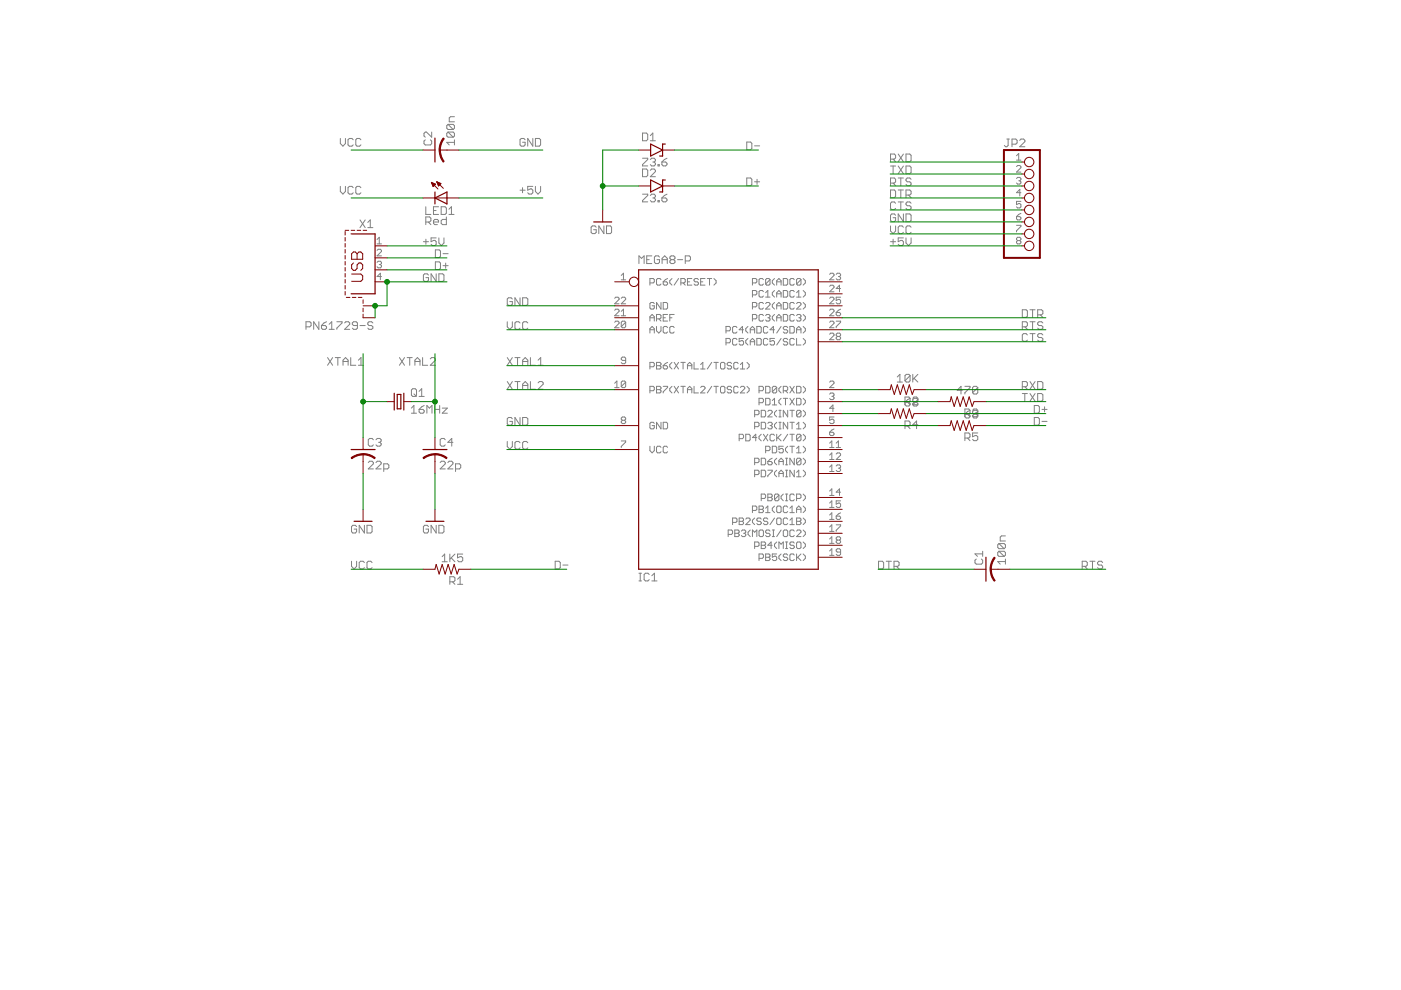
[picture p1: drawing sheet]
<svg xmlns="http://www.w3.org/2000/svg" width="297mm" height="210mm" viewBox="0 0 297 210" stroke-linecap="round" stroke-linejoin="round" font-family="sans-serif">
<g fill="none" stroke="#808080" stroke-width=".21">
<path d="M72.2 29.4v1l.5 .6 .5-.6v-1M72.2 39.5v1.1l.5 .5 .5-.5v-1.1M74.9 29.6l-.3-.2h-.5l-.3 .2v1.1l.3 .3h.5l.3-.3M74.9 39.8l-.3-.3h-.5l-.3 .3v1.1l.3 .2h.5l.3-.2M76.5 39.8l-.3-.3h-.5l-.3 .3v1.1l.3 .2h.5l.3-.2M76.5 29.6l-.3-.2h-.5l-.3 .2v1.1l.3 .3h.5l.3-.3M90.2 29.7l-.3 .2v.6l.3 .2h1l.3-.2v-.6l-.3-.2M91.5 28v1.1l-1.1-1.1h-.2l-.3 .3v.5l.3 .3M95 26.4h1.1l.3 .2v.6l-.3 .3M95 28h1.1l.3 .3v.5l-.3 .3M95 28l-.3 .3v.5l.3 .3h1.1M95 26.4l-.3 .2v.6l.3 .3h1.1"/>
<path d="M95 28l1.1 1.1M95 26.4l1.1 1.1M96.4 30.2h-1.7l.5 .5M96.4 29.7v1M96.4 24.7h-.9l-.3 .3v.8h1.2M110.8 39.8v1.1M111.3 29.6l-.2-.2h-.6l-.2 .2v1.1l.2 .3h.6l.2-.3v-.5h-.5M113 39.5h-1.1v.8l.5-.3h.3l.3 .3v.6l-.3 .2h-.5l-.3-.2M113 29.4v1.6l-1.1-1.6v1.6M113.5 29.4h.8l.3 .2v1.1l-.3 .3h-.8zM113.5 39.5v1.1l.6 .5 .5-.5v-1.1M136.2 33.5h1.1v.3l-1.1 1.1v.3h1.1"/>
<path d="M136.2 28.2h.9l.2 .3v1.1l-.2 .2h-.9zM136.2 35.8h.9l.2 .3v1.1l-.2 .3h-.9zM137.9 33.8l.3-.3h.5l.3 .3v.3l-.3 .3M137.9 36.1l.3-.3h.5l.3 .3v.3l-1.1 1.1h1.1M137.9 29.8h1.1M137.9 28.8l.5-.6v1.6M138.4 34.4h.3M138.7 34.4l.3 .2v.3l-.3 .3h-.5l-.3-.3M139.5 34.9h.3v.3h-.3zM140.3 34.4h.8l.3 .2v.3l-.3 .3h-.5l-.3-.3zM141.4 33.5l-.5 .3-.6 .6M158.3 30.1h.9l.2 .3v1.1l-.2 .2h-.9z"/>
<path d="M158.3 37.7h.9l.2 .3v1.1l-.2 .3h-.9zM160 30.9h1.1M160 38.5h1.1M160.5 38v1.1M188.8 35.2h1.1M188.8 38.8h.8l.3-.3v-.5l-.3-.3h-.8v1.7M188.8 33.7h.8l.3-.2v-.6l-.3-.2h-.8v1.6M189.4 35.2v1.6M189.4 33.7l.5 .6M189.4 38.8l.5 .6M190.4 37.7h1.1M190.4 32.7l1.1 1.6"/>
<path d="M190.4 35.2l1.1 1.6M191 37.7v1.7M191.5 32.7l-1.1 1.6M191.5 35.2l-1.1 1.6M192.1 35.2h.8l.3 .3v1.1l-.3 .2h-.8zM192.1 32.7h.8l.3 .2v1.1l-.3 .3h-.8zM193.2 38l-.3-.3h-.6l-.2 .3v.3l.2 .2h.6l.3 .3v.3l-.3 .3h-.6l-.2-.3M213.5 29.5h.5M213.7 29.5v1.3l-.2 .3h-.3l-.3-.3M214.6 30.6h.8l.2-.3v-.5l-.2-.3h-.8v1.6M215.5 33l.5-.4v1.4M215.5 34h1"/>
<path d="M215.5 35.3l.3-.2h.4l.3 .2v.3l-1 .9h1M215.5 37.8l.3-.2h.4l.3 .2-.3 .5M216 38.3h.2M216.2 29.8l.3-.3h.5l.3 .3v.2l-1.1 1.1h1.1M216.2 38.3l.3 .3-.3 .4h-.4l-.3-.2M76.3 46.6l1.1 1.7M77.4 46.6l-1.1 1.7M78 47.2l.5-.6v1.7M78 48.3h1.1M79.9 53.1l.3-.2h.4l.3 .2v.2l-1 1h1M79.9 51.7h1M79.9 50.8l.5-.5v1.4"/>
<path d="M79.9 55.6l.3-.2h.4l.3 .2-.3 .5M80.4 56.1h.2M80.6 56.1l.3 .2-.3 .5h-.4l-.3-.2M80.9 58.6h-1l.7-.7v1.4M89.8 51.2h1M90.3 43.8v1.7h1.1M90.3 47.1h.8l.3-.3v-.5l-.3-.3h-.8v1.6M90.3 50.7v1.1M90.8 47.1l.6 .5M90.8 58.3l-.2-.2h-.6l-.2 .2v1.1l.2 .3h.6l.2-.3v-.5h-.5M91.9 47.1h1.1v-.3l-.3-.3h-.5l-.3 .3v.5l.3 .3h.5M91.9 44.6h.6"/>
<path d="M92.3 53h.8l.3 .2v1.1l-.3 .3h-.8zM92.3 55.5h.8l.3 .3v1.1l-.3 .2h-.8zM92.5 50.4h-1.1v.8l.5-.2h.3l.3 .2v.6l-.3 .3h-.5l-.3-.3M92.5 58.1v1.6l-1.1-1.6v1.6M93 43.8h-1.1v1.7h1.1M93 50.4v1.1l.6 .6 .5-.6v-1.1M93 58.1h.9l.2 .2v1.1l-.2 .3h-.9zM93.5 43.8h.9l.2 .3v1.1l-.2 .3h-.9zM93.9 53.8h1.1M93.9 56.3h1.1M94.5 55.8v1.1M94.6 46v1.6h-.8l-.3-.3v-.5l.3-.3h.8"/>
<path d="M95.2 45.5h1.1M95.2 44.4l.5-.6v1.7M110.3 40.3h1M126.4 48.2l-.3-.3h-.5l-.3 .3v1.1l.3 .2h.5l.3-.2v-.6h-.5M128 47.9v1.6l-1-1.6v1.6M128.6 47.9h.8l.3 .3v1.1l-.3 .2h-.8zM131.7 58.4l.5-.5v1.4M131.7 59.3h1M135.5 55.9v-1.6l.5 .5 .6-.5v1.6M136.2 41.2h1.1v.2l-1.1 1.1v.3h1.1M137.1 55.1h.5M137.8 60h.7l.2-.2v-.5l-.2-.2h-.7v1.4"/>
<path d="M137.9 41.4l.3-.2h.5l.3 .2v.3l-.3 .3M138.2 54.3h-1.1v1.6h1.1M138.4 42h.3M138.7 42l.3 .2v.3l-.3 .3h-.5l-.3-.3M139.5 42.5h.3v.3h-.3zM139.8 54.5l-.2-.2h-.6l-.3 .2v1.1l.3 .3h.6l.2-.3v-.5h-.5M140.1 59.3l-.2-.2h-.5l-.2 .2v.9l.2 .3h.5l.2-.3M140.3 42h.8l.3 .2v.3l-.3 .3h-.5l-.3-.3zM140.4 55.1h1.1M140.4 55.9v-1.1l.5-.5 .6 .5v1.1M140.6 59.8h.7l.2 .4-.2 .3h-.5l-.2-.3zM141.4 41.2l-.5 .2-.6 .6"/>
<path d="M141.5 59.1l-.9 .7M142.3 55.1l-.3-.3v-.3l.3-.2h.5l.3 .2v.3l-.3 .3M142.3 55.1l-.3 .2v.3l.3 .3h.5l.3-.3v-.3l-.3-.2M142.3 55.1h.5M142.5 59.1l-.5 .4v.5l.5 .5M143.7 55.1h1M143.9 59.1l-1 1.4M144.4 60h.7l.2-.2v-.5l-.2-.2h-.7v1.4M144.8 60l.5 .5M145.3 55.3h.8l.3-.2v-.6l-.3-.2h-.8v1.6M145.8 59.8h.4M146.7 59.1h-.9v1.4h.9"/>
<path d="M148.1 59.3l-.3-.2h-.4l-.2 .4 .2 .3h.4l.3 .4-.3 .3h-.4l-.2-.3M148.5 59.8h.5M149.5 59.1h-1v1.4h1M150 59.1h.9M150.4 59.1v1.4M151.4 59.1l.4 .4v.5l-.4 .5M159.5 60h.7l.3-.2v-.5l-.3-.2h-.7v1.4M161.9 59.3l-.3-.2h-.4l-.3 .2v.9l.3 .3h.4l.3-.3M163.3 59.3l-.3-.2h-.4l-.3 .2v.9M163.3 59.3v.9l-.3 .3h-.4l-.3-.3M163.3 59.3l-1 .9M164.2 59.1l-.5 .4v.5l.5 .5"/>
<path d="M164.7 59.8h.9M166.1 59.1h.7l.2 .2v.9l-.2 .3h-.7zM168.4 59.3l-.2-.2h-.5l-.2 .2v.9l.2 .3h.5l.2-.3M169.8 59.3l-.2-.2h-.5l-.2 .2v.9M169.8 59.3v.9l-.2 .3h-.5l-.2-.3M169.8 59.3l-.9 .9M170.3 59.1l.5 .4v.5l-.5 .5M175.9 58.2l.2-.3h.5l.2 .3v.2l-.9 .9h.9M177.3 58.2l.2-.3h.5l.2 .3-.2 .4M177.8 58.6h.2M178 58.6l.2 .3-.2 .4h-.5l-.2-.2M188.8 51.2h1.1"/>
<path d="M188.8 40.3h.8l.3 .3v1l-.3 .3h-.8zM188.8 47.9v1.1l.6 .5 .5-.5v-1.1M189.4 50.7v1.1M189.9 45.6l-.3-.2h-.5l-.3 .2v1.1l.3 .3h.5l.3-.3v-.5h-.5M189.9 43.1l-.3-.3h-.5l-.3 .3v1.1l.3 .2h.5l.3-.2M190.4 42.8h1.1M190.4 40.3h1.1M191 40.3v1.6M191 42.8v1.6M191.5 48.2l-.2-.3h-.6l-.3 .3v1.1l.3 .2h.6l.2-.2M191.5 50.4h-1.1v.8l.6-.2h.3l.2 .2v.6l-.2 .3h-.6l-.3-.3M191.5 45.4v1.6l-1.1-1.6v1.6"/>
<path d="M192.1 41.4h.8l.3-.3v-.5l-.3-.3h-.8v1.6M192.1 45.4h.8l.3 .2v1.1l-.3 .3h-.8zM192.1 50.4v1.1l.5 .6 .6-.6v-1.1M192.6 41.4l.6 .5M193.2 48.2l-.3-.3h-.6l-.2 .3v1.1l.2 .2h.6l.3-.2M193.2 43.1l-.3-.3h-.6l-.2 .3v.2l.2 .3h.6l.3 .3v.3l-.3 .2h-.6l-.2-.2M215.5 45.9h.7l.3 .5-.3 .2h-.4l-.3-.2zM215.5 47.8h1v.2l-1 .9v.3M215.8 51l-.3 .2 .3 .5h.4l.3-.2-.3-.5M215.8 51l-.3-.2 .3-.5h.4l.3 .2-.3 .5M215.8 51h.4M216.5 42.7h-1v.7l.7-.2 .3 .2v.5l-.3 .2h-.4l-.3-.2"/>
<path d="M216.5 40.9h-1l.7-.7v1.4M216.5 45.2l-1 .7M64.9 69.3h.8l.3-.3v-.5l-.3-.3h-.8v1.6M67.6 68.2v1.6l-1.1-1.6v1.6M68.2 69h.8l.2 .3v.3l-.2 .2h-.6l-.2-.2zM69.2 68.2l-.5 .3-.5 .5M69.4 75.8l1.1 1.6M69.8 69.8h1.1M69.8 68.7l.5-.5v1.6M70.5 75.8l-1.1 1.6M71.1 75.8h1.1M71.4 68.2h1.1v.3l-1.1 1.1v.2"/>
<path d="M71.6 75.8v1.6M72.7 77.4v-1l.6-.6 .5 .6v1M72.7 76.6h1.1M73.1 68.5l.2-.3h.6l.2 .3v.2l-1 1.1h1M74.4 75.8v1.6h1M75.8 69h-.8l-.3-.3v-.2l.3-.3h.5l.3 .3v1.1l-.3 .2h-.5l-.3-.2M76 77.4h1.1M76 76.4l.5-.6v1.6M76.3 69h1.1M79.1 68.5l-.3-.3h-.6l-.2 .3v.2l.2 .3h.6l.3 .3v.3l-.3 .2h-.6l-.2-.2M84.7 75.8l1.1 1.6M85.8 75.8l-1.1 1.6"/>
<path d="M86.3 75.8h1.1M86.9 75.8v1.6M88 77.4v-1l.5-.6 .5 .6v1M88 76.6h1M89.6 75.8v1.6h1.1M91.2 76.1l.3-.3h.6l.2 .3v.3l-1.1 1h1.1M107.5 68.2v1.1l.6 .5 .5-.5v-1.1M107.5 75.8l1.1 1.6M108.6 63.4l-.2-.3h-.6l-.3 .3v1.1l.3 .2h.6l.2-.2v-.6h-.5M108.6 75.8l-1.1 1.6M109.2 75.8h1.1M109.7 75.8v1.6"/>
<path d="M110.3 68.5l-.3-.3h-.5l-.3 .3v1.1l.3 .2h.5l.3-.2M110.3 63.1v1.6l-1.1-1.6v1.6M110.8 63.1h.8l.3 .3v1.1l-.3 .2h-.8zM110.8 77.4v-1l.6-.6 .5 .6v1M110.8 76.6h1.1M111.9 68.5l-.3-.3h-.5l-.3 .3v1.1l.3 .2h.5l.3-.2M112.5 75.8v1.6h1M114.1 77.4h1.1M114.1 76.4l.5-.6v1.6M130.3 63.2l.3-.2h.4l.3 .2v.3l-1 .9h1M130.3 65.8l.3-.2h.4l.3 .2v.2l-1 1h1M130.3 68.3l.3-.2h.4l.3 .2v.3l-1 .9h1"/>
<path d="M131.7 63.2l.3-.2h.4l.3 .2v.3l-1 .9h1M131.7 67h1M131.7 66l.5-.4v1.4M132.7 68.3l-.3-.2h-.4l-.3 .2v1M132.7 76.4h-.7l-.3-.2 .3-.5h.4l.3 .2v1l-.3 .2h-.4l-.3-.2M132.7 68.3v1l-.3 .2h-.4l-.3-.2M132.7 68.3l-1 1M137.8 68.1v-1l.5-.4 .4 .4v1M137.8 70.6v-.9l.5-.5 .4 .5v.9M137.8 77.8h.7l.2-.3v-.4l-.2-.3h-.7v1.4M137.8 67.4h.9M137.8 69.9h.9"/>
<path d="M138.7 64.4l-.2-.3h-.5l-.2 .3v.9l.2 .2h.5l.2-.2v-.5h-.4M139.2 67.6h.7l.2-.2v-.5l-.2-.2h-.7v1.4M139.2 69.2v.9l.5 .5 .4-.5v-.9M139.2 76.8h.7l.2 .3-.2 .4 .2 .5-.2 .2h-.7zM139.2 77.5h.7M139.7 67.6l.4 .5M140.1 64.1v1.4l-.9-1.4v1.4M140.6 64.1h.7l.2 .3v.9l-.2 .2h-.7zM140.6 77.5h.7l.2 .5-.2 .2h-.5l-.2-.2zM140.6 67.4h.5M141.5 66.7h-.9v1.4h.9M141.5 69.4l-.2-.2h-.5l-.2 .2v1l.2 .2h.5l.2-.2"/>
<path d="M141.5 76.8l-.9 .7M142 67.4h.5M142.5 76.8l-.5 .5v.5l.5 .4M142.9 66.7h-.9v1.4M142.9 69.4l-.2-.2h-.5l-.2 .2v1l.2 .2h.5l.2-.2M142.9 76.8l1 1.4M143.9 76.8l-1 1.4M144.4 76.8h.9M144.8 76.8v1.4M145.8 78.2v-.9l.4-.5 .5 .5v.9M145.8 77.5h.9M147.2 76.8v1.4h.9"/>
<path d="M148.5 78.2h1M148.5 77.3l.5-.5v1.4M150.9 76.8l-.9 1.4M151.4 76.8h.9M151.8 76.8v1.4M153 76.8h.5l.2 .3v.9l-.2 .2h-.5l-.2-.2v-.9zM153.9 70.1h.7l.3-.2v-.5l-.3-.2h-.7v1.4M153.9 72.7h.7l.3-.2v-.5l-.3-.2h-.7v1.4M155.1 77.1l-.2-.3h-.5l-.2 .5 .2 .2h.5l.2 .5-.2 .2h-.5l-.2-.2M156.3 69.4l-.3-.2h-.4l-.3 .2v1l.3 .2h.4l.3-.2M156.3 72l-.3-.2h-.4l-.3 .2v.9l.3 .3h.4l.3-.3M156.5 77.1l-.2-.3h-.5l-.2 .3v.9l.2 .2h.5l.2-.2"/>
<path d="M157 78.2h.9M157 77.3l.4-.5v1.4M157.6 69.9h-.9l.7-.7v1.4M157.6 71.8h-.9v.7l.5-.3 .4 .3v.4l-.2 .3h-.4l-.3-.3M158.4 76.8l.4 .5v.5l-.4 .4M158.6 71.8l-.5 .4v.5l.5 .5M158.6 69.2l-.5 .5v.4l.5 .5M159.1 73.2v-1l.4-.4 .5 .4v1M159.1 69.9h.9M159.1 70.6v-.9l.4-.5 .5 .5v.9M159.1 72.5h.9M159.5 65.1h.7l.3-.3v-.4l-.3-.3h-.7v1.4"/>
<path d="M159.5 67.6h.7l.3-.2v-.5l-.3-.2h-.7v1.4M159.5 62.5h.7l.3-.2v-.5l-.3-.2h-.7v1.4M160.5 71.8h.7l.2 .2v.9l-.2 .3h-.7zM160.5 69.2h.7l.2 .2v1l-.2 .2h-.7zM161.9 64.4l-.3-.3h-.4l-.3 .3v.9l.3 .2h.4l.3-.2M161.9 61.8l-.3-.2h-.4l-.3 .2v1l.3 .2h.4l.3-.2M161.9 66.9l-.3-.2h-.4l-.3 .2v.9l.3 .3h.4l.3-.3M162.3 64.4l.3-.3h.4l.3 .3v.2l-1 .9h1M162.3 66.9l.3-.2h.4l.3 .2-.3 .5M162.3 62.1l.5-.5v1.4M162.3 63h1M162.8 69.4l-.2-.2h-.5l-.2 .2v1l.2 .2h.5l.2-.2"/>
<path d="M162.8 72l-.2-.2h-.5l-.2 .2v.9l.2 .3h.5l.2-.3M162.8 67.4h.2M163 67.4l.3 .2-.3 .5h-.4l-.3-.3M164.2 71.8h-.9v.7l.4-.3 .5 .3v.4l-.2 .3h-.5l-.2-.3M164.2 61.6l-.5 .5v.4l.5 .5M164.2 64.1l-.5 .5v.5l.5 .4M164.2 66.7l-.5 .4v.5l.5 .5M164.2 69.9h-.9l.7-.7v1.4M164.7 60.5v-1l.4-.4 .5 .4v1M164.7 63v-.9l.4-.5 .5 .5v.9M164.7 65.5v-.9l.4-.5 .5 .5v.9M164.7 68.1v-1l.4-.4 .5 .4v1"/>
<path d="M164.7 64.8h.9M164.7 67.4h.9M164.7 62.3h.9M165.6 71.8l-.9 1.4M165.6 69.2l-.9 1.4M166.1 61.6h.7l.2 .2v1l-.2 .2h-.7zM166.1 64.1h.7l.2 .3v.9l-.2 .2h-.7zM166.1 66.7h.7l.2 .2v.9l-.2 .3h-.7zM167 69.4l-.2-.2h-.5l-.2 .5 .2 .2h.5l.2 .5-.2 .2h-.5l-.2-.2M167 72l-.2-.2h-.5l-.2 .4 .2 .3h.5l.2 .4-.2 .3h-.5l-.2-.3M167.5 69.2h.7l.2 .2v1l-.2 .2h-.7zM168.4 61.8l-.2-.2h-.5l-.2 .2v1l.2 .2h.5l.2-.2"/>
<path d="M168.4 64.4l-.2-.3h-.5l-.2 .3v.9l.2 .2h.5l.2-.2M168.4 66.9l-.2-.2h-.5l-.2 .2v.9l.2 .3h.5l.2-.3M168.4 72l-.2-.2h-.5l-.2 .2v.9l.2 .3h.5l.2-.3M168.9 70.6v-.9l.5-.5 .4 .5v.9M168.9 71.8v1.4h.9M168.9 64.4l.2-.3h.5l.2 .3v.2l-.9 .9h.9M168.9 66.9l.2-.2h.5l.2 .2-.2 .5M168.9 69.9h.9M168.9 62.1l.5-.5v1.4M168.9 63h.9M169.4 67.4h.2M169.6 67.4l.2 .2-.2 .5h-.5l-.2-.3"/>
<path d="M170.3 61.6l.5 .5v.4l-.5 .5M170.3 64.1l.5 .5v.5l-.5 .4M170.3 66.7l.5 .4v.5l-.5 .5M170.3 69.2l.5 .5v.4l-.5 .5M170.3 71.8l.5 .4v.5l-.5 .5M175.9 60.7l.2-.2h.5l.2 .2v.2l-.9 1h.9M175.9 63.2l.2-.2h.5l.2 .2v.3l-.9 .9h.9M175.9 65.8l.2-.2h.5l.2 .2v.2l-.9 1h.9M175.9 68.3l.2-.2h.5l.2 .2v.3l-.9 .9h.9M175.9 70.9l.2-.3h.5l.2 .3v.2l-.9 .9h.9M177.3 66.3h.7l.2 .4-.2 .3h-.5l-.2-.3zM177.3 68.1h.9v.2l-.9 1v.2"/>
<path d="M177.5 71.3l-.2 .3 .2 .4h.5l.2-.2-.2-.5M177.5 71.3l-.2-.2 .2-.5h.5l.2 .3-.2 .4M177.5 71.3h.5M178.2 63h-.9v.7l.5-.2 .4 .2v.5l-.2 .2h-.5l-.2-.2M178.2 61.2h-.9l.7-.7v1.4M178.2 65.6l-.9 .7M190.2 79.9l.6-.5v1.6M193 79.7v1l-.3 .3h-.5l-.3-.3M193 79.7l-.3-.3h-.5l-.3 .3v1M193 79.7l-1.1 1M193.5 79.4v1.6M194.6 79.4l-1.1 1.1"/>
<path d="M216.7 69.3h.9l.2-.3v-.5l-.2-.3h-.9v1.6M216.7 65.7h.9l.2 .2v1.1l-.2 .3h-.9zM217.3 69.3l.5 .5M217.8 71l-.2-.3h-.6l-.3 .3v1.1l.3 .3h.6l.2-.3M218.4 68.2h1.1M218.4 70.7h1.1M218.4 65.7h1.1M218.9 65.7v1.6M218.9 68.2v1.6M218.9 70.7v1.7M220 66.8h.8l.3-.3v-.6l-.3-.2h-.8v1.6M220.6 66.8l.5 .5"/>
<path d="M221.1 68.5l-.3-.3h-.5l-.3 .3v.2l.3 .3h.5l.3 .3v.3l-.3 .2h-.5l-.3-.2M221.1 71l-.3-.3h-.5l-.3 .3v.3l.3 .3h.5l.3 .2v.3l-.3 .3h-.5l-.3-.3M78.1 98.1l.3-.3h.5l.3 .3v.2l-1.1 1.1h1.1M79.2 93.2l-.3-.2h-.5l-.3 .2v1.1l.3 .3h.5l.3-.3M79.7 98.1l.3-.3h.5l.3 .3v.2l-1.1 1.1h1.1M79.7 93.2l.3-.2h.5l.3 .2v.3l-.3 .3M80.3 93.8h.2M80.5 93.8l.3 .2v.3l-.3 .3h-.5l-.3-.3M81.4 99.4h.8l.2-.3v-.5l-.2-.3h-.8v1.7M87.2 86.5l.6-.5v1.6M87.2 87.6h1.1M87.5 82.4h.5l.3 .3v1.1l-.3 .3h-.5l-.3-.3v-1.1z"/>
<path d="M87.8 83.5l.5 .6M88.9 86.8h.8l.2 .3v.2l-.2 .3h-.6l-.2-.3zM88.9 84.1h1M88.9 83l.5-.6v1.7M89.9 86l-1 .8M90.5 87.6v-1.6l.5 .5 .6-.5v1.6M92.1 86.8h1.1M92.1 86v1.6M93.2 86v1.6M93.3 98.1l.3-.3h.5l.3 .3v.2l-1.1 1.1h1.1M93.8 86.5h1l-1 1.1h1M94.4 93.2l-.3-.2h-.5l-.3 .2v1.1l.3 .3h.5l.3-.3"/>
<path d="M95 98.1l.2-.3h.6l.2 .3v.2l-1 1.1h1M96 93.8h-1l.8-.8v1.6M96.6 99.4h.8l.3-.3v-.5l-.3-.3h-.8v1.7M107.5 93.6v1.1l.6 .5 .5-.5v-1.1M107.5 80.9l1.1 1.6M108.6 88.8l-.2-.3h-.6l-.3 .3v1.1l.3 .2h.6l.2-.2v-.6h-.5M108.6 80.9l-1.1 1.6M109.2 80.9h1.1M109.7 80.9v1.6M110.3 88.5v1.6l-1.1-1.6v1.6M110.3 93.9l-.3-.3h-.5l-.3 .3v1.1l.3 .2h.5l.3-.2M110.8 88.5h.8l.3 .3v1.1l-.3 .2h-.8z"/>
<path d="M110.8 82.5v-1.1l.6-.5 .5 .5v1.1M110.8 81.7h1.1M111.9 93.9l-.3-.3h-.5l-.3 .3v1.1l.3 .2h.5l.3-.2M112.5 80.9v1.6h1M114.1 81.2l.3-.3h.5l.3 .3v.2l-1.1 1.1h1.1M130.3 81.3l.5-.5v1.4M130.3 82.2h1M131.7 93.5h1v.2l-1 1v.2M132 89.1l-.3-.2 .3-.5h.4l.3 .2-.3 .5M132 89.1l-.3 .2 .3 .5h.4l.3-.2-.3-.5M132 89.1h.4M132.7 81v1l-.3 .2h-.4l-.3-.2"/>
<path d="M132.7 81l-.3-.2h-.4l-.3 .2v1M132.7 81l-1 1M137.8 82.8h.7l.2-.2v-.5l-.2-.2h-.7v1.4M137.8 94.6v.9l.5 .5 .4-.5v-.9M138.7 89.8l-.2-.3h-.5l-.2 .3v.9l.2 .2h.5l.2-.2v-.5h-.4M139.2 81.9h.7l.2 .2-.2 .5 .2 .5-.2 .2h-.7zM139.2 82.6h.7M140.1 89.5v1.4l-.9-1.4v1.4M140.1 94.8l-.2-.2h-.5l-.2 .2v1l.2 .2h.5l.2-.2M140.6 81.9h.9v.2l-.9 1v.2M140.6 89.5h.7l.2 .3v.9l-.2 .2h-.7zM141.5 94.8l-.2-.2h-.5l-.2 .2v1l.2 .2h.5l.2-.2"/>
<path d="M142.5 81.9l-.5 .5v.4l.5 .5M142.9 81.9l1 1.4M143.9 81.9l-1 1.4M144.4 81.9h.9M144.8 81.9v1.4M145.8 82.6h.9M145.8 83.3v-.9l.4-.5 .5 .5v.9M147.2 81.9v1.4h.9M148.5 82.1l.3-.2h.4l.3 .2v.3l-1 .9h1M150.9 81.9l-.9 1.4M151.4 81.9h.9M151.8 81.9v1.4"/>
<path d="M153 81.9h.5l.2 .2v1l-.2 .2h-.5l-.2-.2v-1zM155.1 82.1l-.2-.2h-.5l-.2 .5 .2 .2h.5l.2 .5-.2 .2h-.5l-.2-.2M156.5 82.1l-.2-.2h-.5l-.2 .2v1l.2 .2h.5l.2-.2M156.7 93h.7l.2-.2v-.5l-.2-.2h-.7v1.4M157 82.1l.2-.2h.5l.2 .2v.3l-.9 .9h.9M158.1 92.1h.7l.2 .2v.9l-.2 .3h-.7zM158.4 81.9l.4 .5v.4l-.4 .5M160 87.9h.7l.2-.2v-.5l-.2-.2h-.7v1.4M160 90.5h.7l.2-.3v-.4l-.2-.3h-.7v1.4M160 98.1h.7l.2-.2v-.5l-.2-.2h-.7v1.4M160.5 92.8h-1l.7-.7v1.4M160.9 82.8h.7l.3-.2v-.5l-.3-.2h-.7v1.4"/>
<path d="M160.9 85.4h.7l.3-.2v-.5l-.3-.2h-.7v1.4M161.4 87h.7l.2 .2v1l-.2 .2h-.7zM161.4 92.1l-.5 .4v.5l.5 .5M161.4 89.5h.7l.2 .3v.9l-.2 .2h-.7zM161.4 97.2h.7l.2 .2v.9l-.2 .3h-.7zM161.4 99.7h.7l.2 .2v1l-.2 .2h-.7zM161.9 92.1l.9 1.4M162.3 81.9h.7l.3 .2v1l-.3 .2h-.7zM162.3 84.5h.7l.3 .2v.9l-.3 .3h-.7zM162.3 95.5h.7l.3-.2v-.5l-.3-.2h-.7v1.4M162.8 87.2l.2-.2h.5l.2 .2v.3l-.9 .9h.9M162.8 89.8l.2-.3h.5l.2 .3-.2 .4"/>
<path d="M162.8 97.9h.7l.2 .4-.2 .3h-.5l-.2-.3zM162.8 99.7h.9v.2l-.9 1v.2M162.8 92.1l-.9 1.4M163.3 90.2h.2M163.5 90.2l.2 .3-.2 .4h-.5l-.2-.2M163.7 97.2l-.9 .7M163.7 94.6h.7l.3 .2v1l-.3 .2h-.7zM163.7 84.9l.5-.4v1.4M163.7 85.9h1M164.2 92.3l-.2-.2h-.5l-.2 .2v.9l.2 .3h.5l.2-.3M164.7 82.1l-.3-.2h-.4l-.3 .2v1M164.7 82.1v1l-.3 .2h-.4l-.3-.2"/>
<path d="M164.7 92.1v1.4M164.7 87l-.5 .5v.4l.5 .5M164.7 89.5l-.5 .5v.5l.5 .4M164.7 97.2l-.5 .4v.5l.5 .5M164.7 99.7l-.5 .5v.4l.5 .5M164.7 82.1l-1 1M164.9 92.8l.7 .7M165.1 87h.5M165.1 98.6v-1l.5-.4 .5 .4v1M165.1 89.5h.5M165.1 90.9h.5M165.1 88.4h.5"/>
<path d="M165.1 97.9h1M165.4 87v1.4M165.4 89.5v1.4M165.6 81.9l-.5 .5v.4l.5 .5M165.6 84.5l-.5 .4v.5l.5 .5M165.6 92.1l-.9 .9M166.1 82.8h.7l.2-.2v-.5l-.2-.2h-.7v1.4M166.1 84.5h.9M166.1 94.6h-1v.7l.5-.2 .5 .2v.5l-.3 .2h-.4l-.3-.2M166.5 99.7h.5M166.5 97.2h.5M166.5 98.6h.5"/>
<path d="M166.5 84.5v1.4M166.5 82.8l.5 .5M166.8 97.2v1.4M166.8 99.7v1.4M167 87v1.4l-.9-1.4v1.4M167 89.5v1.4l-.9-1.4v1.4M167 94.6l-.5 .5v.4l.5 .5M167 92.1l-.9 1.4M167.5 87h.9M167.5 89.5h.9M167.5 94.6h.9M167.5 92.1h.9"/>
<path d="M167.5 84.5l.9 1.4M167.5 81.9l.9 1.4M167.9 87v1.4M167.9 89.5v1.4M167.9 92.1v1.4M167.9 94.6v1.4M168.4 97.2v1.4l-.9-1.4v1.4M168.4 99.7v1.4l-.9-1.4v1.4M168.4 84.5l-.9 1.4M168.4 81.9l-.9 1.4M168.9 81.9h.7l.2 .2v1l-.2 .2h-.7zM168.9 84.5h.7l.2 .2v.9l-.2 .3h-.7z"/>
<path d="M168.9 90.9h.9M168.9 96h.9M168.9 90l.5-.5v1.4M168.9 95.1l.5-.5v1.4M169.8 87.2l-.2-.2h-.5l-.2 .2v1M169.8 92.3l-.2-.2h-.5l-.2 .2v.9M169.8 97.4l-.2-.2h-.5l-.2 .2v.9M169.8 87.2v1l-.2 .2h-.5l-.2-.2M169.8 92.3v.9l-.2 .3h-.5l-.2-.3M169.8 97.4v.9l-.2 .3h-.5l-.2-.3M169.8 97.4l-.9 .9M169.8 92.3l-.9 .9"/>
<path d="M169.8 87.2l-.9 1M170.3 87l.5 .5v.4l-.5 .5M170.3 81.9l.5 .5v.4l-.5 .5M170.3 84.5l.5 .4v.5l-.5 .5M170.3 89.5l.5 .5v.5l-.5 .4M170.3 92.1l.5 .4v.5l-.5 .5M170.3 94.6l.5 .5v.4l-.5 .5M170.3 97.2l.5 .4v.5l-.5 .5M170.3 99.7l.5 .5v.4l-.5 .5M175.9 94l.5-.5v1.4M175.9 96.5l.5-.5v1.4M175.9 99l.5-.4v1.4"/>
<path d="M175.9 83.6l.2-.3h.5l.2 .3-.2 .4M175.9 81l.2-.2h.5l.2 .2v.3l-.9 .9h.9M175.9 91.7h.7l.2 .4-.2 .3h-.5l-.2-.3zM175.9 100h.9M175.9 97.4h.9M175.9 94.9h.9M176.4 84h.2M176.6 84l.2 .3-.2 .4h-.5l-.2-.2M176.8 88.4h-.9v.7l.5-.2 .4 .2v.5l-.2 .2h-.5l-.2-.2M176.8 91l-.9 .7M176.8 86.6h-.9l.7-.7v1.4M177.3 96.3l.2-.3h.5l.2 .3v.2l-.9 .9h.9"/>
<path d="M177.3 98.8l.2-.2h.5l.2 .2-.2 .5M177.3 94.9h.9M177.3 94l.5-.5v1.4M177.8 99.3h.2M178 99.3l.2 .2-.2 .5h-.5l-.2-.3M190.2 81h1.1M191.9 90.3h.8l.3-.2v-.6l-.3-.2h-.8v1.6M192.4 85.3l.6 .5M192.4 90.3l.6 .6M192.7 85.3l.3 .3v.2M193 84.5l-.3-.3h-.8v1.6l.3 .3h.5l.3-.3M193 84.5v.5l-.3 .3"/>
<path d="M193 84.5l-1.1 .8h.8M193.5 85.8l.3 .3h.5l.3-.3M193.5 84.5l.3-.3h.5l.3 .3v.5l-.3 .3M193.5 85.8h1.1M193.8 85.3l-.3-.3v-.3l.3-.2h.5l.3 .2-1.1 1.1M193.8 85.3l-.3 .3v.2M193.8 80.2l.8 .8M193.8 85.3h.5M194.3 85.3l.3 .3v.2M194.6 90.1h-1.1l.8-.8v1.6M204 82.7h-1.1l.9-.8v1.6M204.6 81.9h1.1v.3l-1.1 1.1v.2"/>
<path d="M204.6 92.9h.8l.3-.3v-.5l-.3-.3h-.8v1.6M205.1 87.8l.6 .5M205.1 92.9l.6 .5M205.7 87v.5l-.3 .3h-.8M205.7 87l-1.1 .8h.8l.3 .3v.2M205.7 87l-.3-.3h-.8v1.6l.3 .3h.5l.3-.3M206.2 87l.3-.3h.5l.3 .3v.5l-.3 .3M206.5 87.8h.5M206.5 87.8l-.3 .3M206.8 87.5h.2M207 87.5l.3-.2-.3-.3h-.5l-.3 .3v.2l.3 .3M207 87.5l.3 .3v.5l-.3 .3h-.5l-.3-.3v-.2"/>
<path d="M207 87.8l.3 .3-.3 .2h-.5l-.3-.2M207.3 82.2l-.3-.3h-.5l-.3 .3v1.1M207.3 91.8h-1.1v.8l.6-.2h.2l.3 .2v.6l-.3 .2h-.5l-.3-.2M207.3 82.2v1.1l-.3 .2h-.5l-.3-.2M207.3 82.2l-1.1 1.1M216.7 82h.9l.2-.3v-.5l-.2-.3h-.9v1.6M216.7 83.4h1.1M217.3 82l.5 .5M217.3 83.4v1.7M218.4 80.9l1.1 1.6M218.4 83.4l1.1 1.7M219.3 86h.8l.3 .3v1l-.3 .3h-.8z"/>
<path d="M219.3 88.5h.8l.3 .3v1.1l-.3 .2h-.8zM219.5 80.9l-1.1 1.6M219.5 83.4l-1.1 1.7M220 80.9h.8l.3 .3v1.1l-.3 .2h-.8zM220 83.4h.8l.3 .3v1.1l-.3 .3h-.8zM220.9 86.8h1.1M220.9 89.3h1.1M221.5 86.3v1M74.5 119v1.1l.6 .5 .5-.5v-1.1M75.6 111.7l-.3-.3h-.5l-.3 .3v1l.3 .3h.5l.3-.3v-.5h-.5M77.3 111.4v1.6l-1.1-1.6v1.6M77.3 119.3l-.3-.3h-.6l-.2 .3v1.1l.2 .2h.6l.3-.2"/>
<path d="M77.8 111.4h.8l.3 .3v1l-.3 .3h-.8zM78.9 119.3l-.3-.3h-.5l-.3 .3v1.1l.3 .2h.5l.3-.2M90.8 111.7l-.2-.3h-.6l-.2 .3v1l.2 .3h.6l.2-.3v-.5h-.5M92.5 111.4v1.6l-1.1-1.6v1.6M93 111.4h.9l.2 .3v1l-.2 .3h-.9zM93.7 118l.6-.5v1.6M93.7 119.1h1.1M95.4 117.5v1.6M95.7 118.3l.8 .8M96.5 117.5l-1.1 1.1M98.1 117.5h-1.1v.8l.6-.3h.2l.3 .3v.5l-.3 .3h-.5l-.3-.3M117.7 119h.8l.3 .3v1.1l-.3 .2h-.8z"/>
<path d="M119.3 119.8h1.1M154.4 113.3h.7l.2-.2v-.5l-.2-.2h-.7v1.4M155.3 110.8h.7l.3-.3v-.4l-.3-.3h-.7v1.4M155.8 112.4h.7l.2 .2-.2 .5 .2 .4-.2 .3h-.7zM155.8 113.1h.7M156.7 109.8h.7l.2 .3-.2 .4 .2 .5-.2 .2h-.7zM156.7 110.5h.7M157.2 112.6l.2-.2h.5l.2 .2-.2 .5M157.6 113.1h.3M157.9 113.1l.2 .2-.2 .5h-.5l-.2-.3M158.1 110.1l.2-.3h.5l.2 .3v.2l-.9 .9h.9M159.1 112.4l-.5 .4v.5l.5 .5"/>
<path d="M159.5 113.8v-1.4l.5 .4 .5-.4v1.4M159.5 108.2h.7l.3-.2v-.5l-.3-.2h-.7v1.4M160 100.6h.7l.2-.2v-.5l-.2-.2h-.7v1.4M160 115.8h.7l.2-.2v-.5l-.2-.2h-.7v1.4M160 109.8l-.5 .5v.5l.5 .4M160.9 118.4h.7l.3-.2v-.5l-.3-.2h-.7v1.4M160.9 107.3h.7l.3 .2-.3 .5 .3 .5-.3 .2h-.7zM160.9 108h.7M161.2 112.4h.4l.3 .2v.9l-.3 .3h-.4l-.3-.3v-.9zM161.4 105.7h.7l.2-.2v-.5l-.2-.2h-.7v1.4M161.4 114.9h.7l.2 .2-.2 .5 .2 .5-.2 .2h-.7zM161.4 110.1l-.2-.3h-.5l-.2 .5 .2 .2h.5l.2 .5-.2 .2h-.5l-.2-.2"/>
<path d="M161.4 115.6h.7M162.3 117.5h.7l.3 .2-.3 .5 .3 .4-.3 .3h-.7zM162.3 118.2h.7M162.3 107.8l.5-.5v1.4M162.3 108.7h1M162.8 110.1l-.2-.3h-.5l-.2 .3 .2 .4h.5l.2 .3-.2 .4h-.5l-.2-.2M162.8 104.8h.7l.2 .2-.2 .5 .2 .2v.2l-.2 .3h-.7zM162.8 105.5h.7M163.3 112.6l-.3-.2h-.4l-.3 .2 .3 .5h.4l.3 .2-.3 .5h-.4l-.3-.3M163.7 115.6h-.9l.7-.7v1.4M163.7 112.4h.5M163.7 113.8h.5"/>
<path d="M164 112.4v1.4M164.2 107.3l-.5 .5v.4l.5 .5M164.2 109.8l-.9 1.4M164.7 114.9l-.5 .5v.4l.5 .5M164.7 117.5h-1v.7l.7-.3 .3 .3v.4l-.3 .3h-.4l-.3-.3M164.9 107.3h.5l.2 .2v1l-.2 .2h-.5l-.2-.2v-1zM164.9 109.8h.5l.2 .3v.9l-.2 .2h-.5l-.2-.2v-.9zM165.1 101.1v-.9l.5-.5 .5 .5v.9M165.1 105v.9l-.2 .3h-.5l-.2-.3M165.1 116.3v-1.4l.5 .5 .5-.5v1.4M165.1 105l-.2-.2h-.5l-.2 .2v.9M165.1 105l-.9 .9"/>
<path d="M165.1 100.4h1M165.6 117.5l-.5 .4v.5l.5 .5M165.6 112.4l-.9 1.4M166.1 104.8l-.5 .4v.5l.5 .5M166.3 112.4h.5l.2 .2v.9l-.2 .3h-.5l-.2-.3v-.9zM166.5 114.9h.5M166.5 116.3h.5M166.5 106.2h.5M166.5 104.8h.5M166.5 101.1h.5M166.8 104.8v1.4M166.8 114.9v1.4"/>
<path d="M167 117.7l-.2-.2h-.5l-.2 .4 .2 .3h.5l.2 .4-.2 .3h-.5l-.2-.3M167 107.5l-.2-.2h-.5l-.2 .2v1l.2 .2h.5l.2-.2M167 110.1l-.2-.3h-.5l-.2 .3v.9l.2 .2h.5l.2-.2M167.5 111.2h.9M167.5 110.3l.4-.5v1.4M167.5 107.8l.4-.5v1.4M167.5 108.7h.9M168.4 117.7l-.2-.2h-.5l-.2 .2v.9l.2 .3h.5l.2-.3M168.4 112.6l-.2-.2h-.5l-.2 .2v.9l.2 .3h.5l.2-.3M168.4 105l-.2-.2h-.5l-.2 .2v.9l.2 .3h.5l.2-.3M168.4 115.1l-.2-.2h-.5l-.2 .5 .2 .2h.5l.2 .5-.2 .2h-.5l-.2-.2M168.9 105.7h.7l.2-.2v-.5l-.2-.2h-.7v1.4"/>
<path d="M168.9 108.7v-.9l.5-.5 .4 .5v.9M168.9 109.8h.7l.2 .3-.2 .4 .2 .5-.2 .2h-.7zM168.9 117.5v1.4M168.9 112.6l.2-.2h.5l.2 .2v.2l-.9 1h.9M168.9 110.5h.7M168.9 108h.9M168.9 101.1h.9M168.9 100.2l.5-.5v1.4M169.1 114.9h.5l.2 .2v1l-.2 .2h-.5l-.2-.2v-1zM169.1 118.2l.7 .7M169.8 117.5l-.9 .9M170.3 117.5l.5 .4v.5l-.5 .5"/>
<path d="M170.3 104.8l.5 .4v.5l-.5 .5M170.3 107.3l.5 .5v.4l-.5 .5M170.3 109.8l.5 .5v.5l-.5 .4M170.3 112.4l.5 .4v.5l-.5 .5M170.3 114.9l.5 .5v.4l-.5 .5M175.9 115.2h.9M175.9 104.1l.5-.4v1.4M175.9 116.8l.5-.4v1.4M175.9 106.7l.5-.5v1.4M175.9 109.2l.5-.5v1.4M175.9 111.7l.5-.4v1.4M175.9 114.3l.5-.5v1.4"/>
<path d="M175.9 117.8h.9M175.9 112.7h.9M175.9 110.1h.9M175.9 107.6h.9M175.9 105.1h.9M177.3 109.4h.7l.2 .5-.2 .2h-.5l-.2-.2zM177.3 111.3h.9v.2l-.9 .9v.3M177.5 114.5l-.2 .2 .2 .5h.5l.2-.2-.2-.5M177.5 114.5l-.2-.2 .2-.5h.5l.2 .2-.2 .5M177.5 114.5h.5M178.2 106.2h-.9v.7l.5-.2 .4 .2v.5l-.2 .2h-.5l-.2-.2M178.2 117.1h-.7l-.2-.3 .2-.4h.5l.2 .2v.9l-.2 .3h-.5l-.2-.3"/>
<path d="M178.2 108.7l-.9 .7M178.2 104.4h-.9l.7-.7v1.4M186.3 119h.8l.2 .3v1.1l-.2 .2h-.8zM187.9 119h1.1M188.4 119v1.6M207 118.5l-.3 .3v.5l.3 .3h1.1l.2-.3v-.5l-.2-.3M208.3 117.4h-1.6l.5 .6M208.3 116.9v1.1M211.8 115.3h1.1l.3 .2v.6l-.3 .2M211.8 116.9h1.1l.3 .3v.5l-.3 .3M211.8 116.9l-.3 .3v.5l.3 .3h1.1M211.8 115.3l-.3 .2v.6l.3 .2h1.1"/>
<path d="M211.8 116.9l1.1 1.1M211.8 115.3l1.1 1M213.2 119.1h-1.7l.6 .5M213.2 118.5v1.1M213.2 113.6h-.9l-.2 .3v.8h1.1M231.1 119h1.1M231.6 119v1.6M233.8 119.3l-.3-.3h-.5l-.3 .3v.2l.3 .3h.5l.3 .3v.3l-.3 .2h-.5l-.3-.2M95.4 123.4h.8l.3-.3v-.6l-.3-.2h-.8v1.6M95.9 123.4l.6 .5M97 122.8l.6-.5v1.6M97 123.9h1.1"/>
<path d="M135.5 123.2h.5M135.5 121.5h.5M135.7 121.5v1.7M137.6 121.8l-.2-.3h-.6l-.2 .3v1.1l.2 .3h.6l.2-.3M138.2 122.1l.5-.6v1.7M138.2 123.2h1.1M189.5 120.1h.9l.2-.3v-.5l-.2-.3h-.9v1.6M190.1 120.1l.5 .5M229.4 120.1h.9l.2-.3v-.5l-.2-.3h-.9v1.6M230 120.1l.5 .5"/>
</g>
<g fill="none" stroke="#800000" stroke-width=".25">
<path d="M92.2 29.3v5.1M137.9 30.5l2.6 1.3-2.6 1.3zM137.9 38.2l2.6 1.2-2.6 1.3zM141.1 30.5h-.6v2.6h-.7M141.1 38.2h-.6v2.5h-.7M74.4 49.6h5.1v12.7h-5.1M92.2 42l2.6-1.3v2.5zM92.2 40.7v2.5M125.9 47.1h3.8M135.4 57.2h38.1v63.5h-38.1zM74.4 95.3h5.1M83.6 83.4v3.5"/>
<path d="M84.2 83.6h.8v3.1h-.8zM85.6 83.4v3.5M89.7 95.3h5.1M75.1 110.5h3.8M90.3 110.5h3.8M209 118.2v5"/>
</g>
<g fill="none" stroke="#800000" stroke-width=".21">
<path d="M89.7 31.8h2.5M91.5 38.7l1.4 1.4M91.5 38.7l.9 .4-.6 .5zM91.5 38.8h.2M91.5 38.9h.4M91.6 39h.6M91.7 39.1h.6M91.7 39.2h.5M91.8 39.3h.3M91.8 39.5h.1M92.6 38.5l1.4 1.4M92.6 38.5l.9 .4-.5 .5z"/>
<path d="M92.6 38.6h.2M92.7 38.8h.4M92.8 38.9h.6M92.8 39h.6M92.9 39.1h.4M92.9 39.2h.3M93 39.3h.1M93.2 31.8h4.1M135.4 31.8h2.5M135.4 39.4h2.5M140.5 31.8h2.5M140.5 39.4h2.5"/>
<path d="M216.7 34.4h.5M216.7 36.9h.5M216.7 39.4h.5M73.2 49.1v.7M73.2 50.4v.7M73.2 51.6v.8M73.2 52.9v.8M73.2 54.2v.7M73.2 55.4v.8M73.2 56.7v.8M73.2 58v.7M73.2 59.2v.8"/>
<path d="M73.2 48.8h.7M74.4 48.8h.8M74.5 58.1h2l.4 .4v.8l-.4 .3h-2M74.5 53.8l.4-.4h.4l.4 .4 .4-.4h.4l.4 .4v1.2h-2.4zM74.9 55.8l-.4 .4v.7l.4 .4h.4l.4-.4v-.7l.4-.4h.4l.4 .4v.7l-.4 .4M75.7 48.8h.8M75.7 53.8v1.2M77 48.8h.7M79.5 59.8h2.6M79.5 52.1h2.6M79.5 54.7h2.6M79.5 57.2h2.6"/>
<path d="M89.7 42h7.6M127.8 44.5v2.6M130.3 59.8h3.1M173.5 59.8h5.1M216.7 42h.5M216.7 44.5h.5M216.7 47.1h.5M216.7 49.6h.5M216.7 52.1h.5M73.2 60.5v.8M73.2 61.8v.7M73.4 63.1h.8"/>
<path d="M74.7 63.1h.8M76 63.1h.7M77 64.8h2.5M77 66.6v.8h2.5M77 63.6v.7M77 65.3v.8M130.3 77.5h5.1M130.3 64.8h5.1M130.3 67.4h5.1M130.3 69.9h5.1M173.5 64.8h5.1M173.5 67.4h5.1"/>
<path d="M173.5 69.9h5.1M173.5 72.5h5.1M173.5 62.3h5.1M77 92.8v2.5M77 96.3v4.1M82.1 85.2h1.5M85.6 85.2h1.5M92.2 92.8v2.5M92.2 96.3v4.1M130.3 82.6h5.1M130.3 90.2h5.1M130.3 95.3h5.1"/>
<path d="M173.5 82.6h5.1M173.5 90.2h5.1M173.5 95.3h5.1M173.5 97.9h5.1M173.5 92.8h5.1M173.5 87.7h5.1M173.5 85.2h5.1M186.2 82.6h2.5l.3-1 .6 2 .6-2 .7 2 .6-2 .7 2 .6-2 .6 2 .4-1h2.5M186.2 87.7h2.5l.3-1 .6 2 .6-2 .7 2 .6-2 .7 2 .6-2 .6 2 .4-1h2.5M198.9 90.2h2.5l.3-1 .6 2 .6-2 .7 2 .6-2 .7 2 .6-2 .6 2 .4-1h2.5M198.9 85.2h2.5l.3-1.1 .6 2.1 .6-2.1 .7 2.1 .6-2.1 .7 2.1 .6-2.1 .6 2.1 .4-1h2.5M77 108v2.5"/>
<path d="M92.2 108v2.5M173.5 118.2h5.1M173.5 115.6h5.1M173.5 113.1h5.1M173.5 110.5h5.1M173.5 108h5.1M173.5 105.5h5.1M173.5 100.4h5.1M89.7 120.7h2.5l.3-1 .6 2 .6-2 .7 2 .6-2 .7 2 .6-2 .6 2 .4-1h2.5M206.5 120.7h2.5M210.1 120.7h4"/>
<circle cx="218.2" cy="36.9" r=".99"/>
<circle cx="218.2" cy="39.4" r=".99"/>
<circle cx="218.2" cy="34.4" r=".99"/>
<circle cx="134.4" cy="59.8" r=".99"/>
<circle cx="218.2" cy="42" r=".99"/>
<circle cx="218.2" cy="47.1" r=".99"/>
<circle cx="218.2" cy="49.6" r=".99"/>
<circle cx="218.2" cy="52.1" r=".99"/>
<circle cx="218.2" cy="44.5" r=".99"/>
</g>
<g fill="#800000" stroke="#800000" stroke-width=".21">
<path d="M94 29.3l.2 .1-.5 .9-.4 1.5h-.2l.2-1.3z" fill-rule="evenodd"/>
<path d="M93.1 31.8h.3l.3 1.5 .5 .9-.2 .2-.7-1.2z" fill-rule="evenodd"/>
<path d="M77 96.2l1.4 .2 1.2 .6-.2 .3-1.4-.7-1-.2z" fill-rule="evenodd"/>
<path d="M74.4 97l1.2-.6 1.4-.2v.3l-1 .1-1.4 .7z" fill-rule="evenodd"/>
<path d="M92.2 96.2l1.4 .2 1.2 .6-.2 .3-1.3-.7-1.1-.2z" fill-rule="evenodd"/>
<path d="M89.7 97l1.2-.6 1.3-.2v.3l-1 .1-1.4 .7z" fill-rule="evenodd"/>
<path d="M210.8 118.1l.2 .2-.7 1.4-.1 1h-.3l.2-1.4z" fill-rule="evenodd"/>
<path d="M209.9 120.7h.3l.1 1 .7 1.4-.2 .1-.7-1.2z" fill-rule="evenodd"/>
</g>
<path d="M212.9 31.8h7.6v22.9h-7.6z" fill="none" stroke="#800000" stroke-width=".42"/>
<g fill="none" stroke="#008000" stroke-width=".21">
<path d="M74.4 31.8h15.3M97.3 31.8h17.8M127.8 39.4h7.6M135.4 31.8h-7.6v12.7M143 31.8h17.8M143 39.4h17.8M188.7 39.4h28M188.7 34.4h28M188.7 36.9h28M74.4 42h15.3M82.1 54.7h12.7M82.1 57.2h12.7"/>
<path d="M82.1 52.1h12.7M94.8 59.8h-12.7v5h-2.6v2.6M97.3 42h17.8M188.7 52.1h28M188.7 42h28M188.7 47.1h28M188.7 49.6h28M188.7 44.5h28M77 75v17.8M92.2 75v17.8M107.5 64.8h22.8M107.5 69.9h22.8"/>
<path d="M107.5 77.5h22.8M178.6 69.9h43.1M178.6 72.5h43.1M178.6 67.4h43.1M77 85.2h5.1M87.1 85.2h5.1M107.5 90.2h22.8M107.5 95.3h22.8M107.5 82.6h22.8M178.6 90.2h20.3M178.6 87.7h7.6M178.6 82.6h7.6"/>
<path d="M178.6 85.2h20.3M196.3 87.7h25.4M196.3 82.6h25.4M209 90.2h12.7M209 85.2h12.7M77 100.4v7.6M92.2 100.4v7.6M74.4 120.7h15.3M99.8 120.7h20.4M186.2 120.7h20.3M214.1 120.7h20.3"/>
</g>
<g fill="#008000" stroke="#008000" stroke-width=".21">
<circle cx="79.5" cy="64.8" r=".51"/>
<circle cx="82.1" cy="59.8" r=".51"/>
<circle cx="127.8" cy="39.4" r=".51"/>
<circle cx="92.2" cy="85.2" r=".51"/>
<circle cx="77" cy="85.2" r=".51"/>
</g>
</svg>
